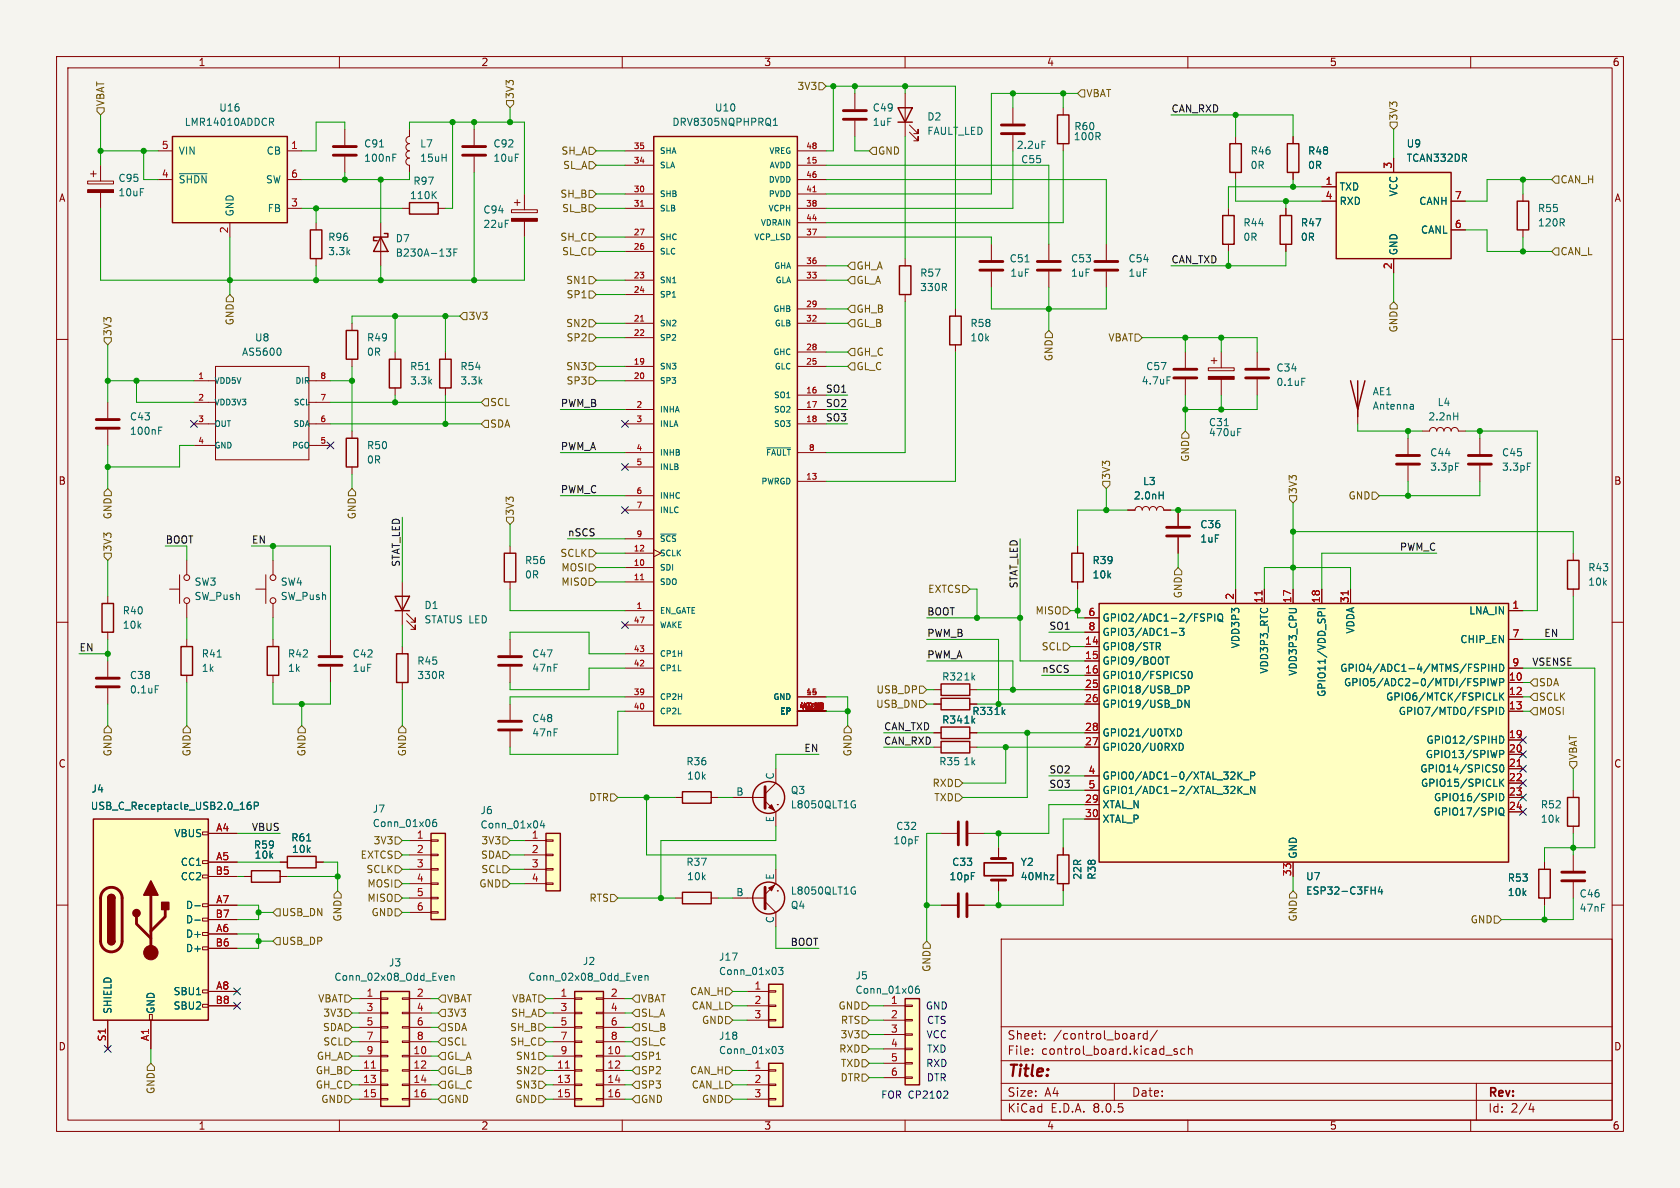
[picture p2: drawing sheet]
<svg xmlns="http://www.w3.org/2000/svg" width="297mm" height="210mm" viewBox="0 0 297 210" stroke-linecap="round" stroke-linejoin="round" font-family="sans-serif">
<defs><g id="words">
<text font-size="2.8" fill="#840000" x="178" y="190.9">Title:</text>
<g font-size="2.1" fill="#840000">
<text x="178" y="184">Sheet:</text>
<text x="186.2" y="184">/control_board/</text>
<text x="178" y="186.7">File:</text>
<text x="184.1" y="186.7">control_board.kicad_sch</text>
<text x="178" y="196.9">KiCad</text>
<text x="178" y="194.1">Size:</text>
<text x="184.7" y="194.1">A4</text>
<text x="185.7" y="196.9">E.D.A.</text>
<text x="193.3" y="196.9">8.0.5</text>
<text x="200" y="194.1">Date:</text>
<text x="263" y="194.3">Rev:</text>
<text x="263" y="196.9">Id:</text>
<text x="267.1" y="196.9">2/4</text>
</g>
<g font-size="1.8" fill="#840000">
<text x="35" y="11.9">1</text>
<text x="85" y="11.9">2</text>
<text x="135" y="11.9">3</text>
<text x="185" y="11.9">4</text>
<text x="235" y="11.9">5</text>
<text x="285" y="11.9">6</text>
<text x="10.3" y="35.9">A</text>
<text x="285.3" y="35.9">A</text>
<text x="10.3" y="85.9">B</text>
<text x="285.3" y="85.9">B</text>
<text x="10.3" y="135.9">C</text>
<text x="285.3" y="135.9">C</text>
<text x="10.3" y="185.9">D</text>
<text x="285.3" y="185.9">D</text>
<text x="35" y="199.9">1</text>
<text x="85" y="199.9">2</text>
<text x="135" y="199.9">3</text>
<text x="185" y="199.9">4</text>
<text x="235" y="199.9">5</text>
<text x="285" y="199.9">6</text>
</g>
<g font-size="1.8" fill="#725600">
<text x="91" y="17.6" transform="rotate(-90 91 17.6)">3V3</text>
<text x="140.9" y="16.1">3V3</text>
<text x="192" y="17.4">VBAT</text>
<text x="18.6" y="18.9" transform="rotate(-90 18.6 18.9)">VBAT</text>
<text x="247.2" y="21.4" transform="rotate(-90 247.2 21.4)">3V3</text>
<text x="99.2" y="27.5">SH_A</text>
<text x="155.1" y="27.5">GND</text>
<text x="99" y="35.2">SH_B</text>
<text x="99.5" y="30.1">SL_A</text>
<text x="275.8" y="32.6">CAN_H</text>
<text x="99.3" y="37.7">SL_B</text>
<text x="99" y="42.8">SH_C</text>
<text x="99.3" y="45.3">SL_C</text>
<text x="151.3" y="47.9">GH_A</text>
<text x="275.8" y="45.3">CAN_L</text>
<text x="100" y="50.4">SN1</text>
<text x="100.1" y="52.9">SP1</text>
<text x="151.3" y="50.4">GL_A</text>
<text x="19.9" y="59.5" transform="rotate(-90 19.9 59.5)">3V3</text>
<text x="41.5" y="57.6" transform="rotate(-90 41.5 57.6)">GND</text>
<text x="82.7" y="56.7">3V3</text>
<text x="100" y="58">SN2</text>
<text x="151.3" y="55.5">GH_B</text>
<text x="151.3" y="58">GL_B</text>
<text x="247.2" y="58.9" transform="rotate(-90 247.2 58.9)">GND</text>
<text x="100" y="65.6">SN3</text>
<text x="100.1" y="60.6">SP2</text>
<text x="151.3" y="65.6">GL_C</text>
<text x="151.3" y="63.1">GH_C</text>
<text x="186.3" y="64" transform="rotate(-90 186.3 64)">GND</text>
<text x="195.9" y="60.6">VBAT</text>
<text x="86.6" y="72">SCL</text>
<text x="100.1" y="68.2">SP3</text>
<text x="86.6" y="75.8">SDA</text>
<text x="210.4" y="81.7" transform="rotate(-90 210.4 81.7)">GND</text>
<text x="196.4" y="84.9" transform="rotate(-90 196.4 84.9)">3V3</text>
<text x="229.5" y="87.4" transform="rotate(-90 229.5 87.4)">3V3</text>
<text x="238.3" y="88.5">GND</text>
<text x="19.9" y="91.9" transform="rotate(-90 19.9 91.9)">GND</text>
<text x="63.1" y="91.9" transform="rotate(-90 63.1 91.9)">GND</text>
<text x="91" y="91.2" transform="rotate(-90 91 91.2)">3V3</text>
<text x="19.9" y="97.6" transform="rotate(-90 19.9 97.6)">3V3</text>
<text x="99" y="98.7">SCLK</text>
<text x="99.2" y="101.2">MOSI</text>
<text x="99.2" y="103.7">MISO</text>
<text x="164" y="105">EXTCS</text>
<text x="209.1" y="105.9" transform="rotate(-90 209.1 105.9)">GND</text>
<text x="183" y="108.8">MISO</text>
<text x="184.1" y="115.2">SCL</text>
<text x="154.8" y="125.3">USB_DN</text>
<text x="154.8" y="122.8">USB_DP</text>
<text x="272" y="124.1">SCLK</text>
<text x="272" y="121.5">SDA</text>
<text x="272" y="126.6">MOSI</text>
<text x="19.9" y="133.8" transform="rotate(-90 19.9 133.8)">GND</text>
<text x="33.9" y="133.8" transform="rotate(-90 33.9 133.8)">GND</text>
<text x="54.2" y="133.8" transform="rotate(-90 54.2 133.8)">GND</text>
<text x="72" y="133.8" transform="rotate(-90 72 133.8)">GND</text>
<text x="150.7" y="133.8" transform="rotate(-90 150.7 133.8)">GND</text>
<text x="279" y="134.4" transform="rotate(-90 279 134.4)">VBAT</text>
<text x="104" y="141.8">DTR</text>
<text x="164.8" y="139.3">RXD</text>
<text x="165.1" y="141.8">TXD</text>
<text x="65.9" y="149.5">3V3</text>
<text x="85" y="149.5">3V3</text>
<text x="63.7" y="152">EXTCS</text>
<text x="64.7" y="154.5">SCLK</text>
<text x="84.9" y="152">SDA</text>
<text x="85" y="154.5">SCL</text>
<text x="64.9" y="159.6">MISO</text>
<text x="64.9" y="157.1">MOSI</text>
<text x="84.6" y="157.1">GND</text>
<text x="104.1" y="159.6">RTS</text>
<text x="49.7" y="162.2">USB_DN</text>
<text x="49.7" y="167.2">USB_DP</text>
<text x="60.6" y="163" transform="rotate(-90 60.6 163)">GND</text>
<text x="65.6" y="162.2">GND</text>
<text x="229.5" y="163" transform="rotate(-90 229.5 163)">GND</text>
<text x="259.9" y="163.4">GND</text>
<text x="164.7" y="171.9" transform="rotate(-90 164.7 171.9)">GND</text>
<text x="56.2" y="177.4">VBAT</text>
<text x="57.1" y="179.9">3V3</text>
<text x="78.9" y="177.4">VBAT</text>
<text x="78.9" y="179.9">3V3</text>
<text x="90.3" y="179.9">SH_A</text>
<text x="90.4" y="177.4">VBAT</text>
<text x="113.2" y="177.4">VBAT</text>
<text x="113.2" y="179.9">SL_A</text>
<text x="121.9" y="176.1">CAN_H</text>
<text x="122.2" y="178.7">CAN_L</text>
<text x="148.1" y="178.7">GND</text>
<text x="57" y="182.5">SDA</text>
<text x="57.1" y="185">SCL</text>
<text x="78.9" y="185">SCL</text>
<text x="78.9" y="182.5">SDA</text>
<text x="90.1" y="185">SH_C</text>
<text x="90.1" y="182.5">SH_B</text>
<text x="113.2" y="185">SL_C</text>
<text x="113.2" y="182.5">SL_B</text>
<text x="124" y="181.2">GND</text>
<text x="148.5" y="183.7">3V3</text>
<text x="148.6" y="181.2">RTS</text>
<text x="55.7" y="190.1">GH_B</text>
<text x="55.9" y="187.6">GH_A</text>
<text x="78.9" y="190.1">GL_B</text>
<text x="78.9" y="187.6">GL_A</text>
<text x="91.1" y="190.1">SN2</text>
<text x="91.1" y="187.6">SN1</text>
<text x="113.2" y="190.1">SP2</text>
<text x="113.2" y="187.6">SP1</text>
<text x="121.9" y="190.1">CAN_H</text>
<text x="148.3" y="186.3">RXD</text>
<text x="148.5" y="191.4">DTR</text>
<text x="148.6" y="188.8">TXD</text>
<text x="27.5" y="193.5" transform="rotate(-90 27.5 193.5)">GND</text>
<text x="55.7" y="192.6">GH_C</text>
<text x="56.7" y="195.2">GND</text>
<text x="78.9" y="192.6">GL_C</text>
<text x="78.9" y="195.2">GND</text>
<text x="91" y="195.2">GND</text>
<text x="91.1" y="192.6">SN3</text>
<text x="113.2" y="195.2">GND</text>
<text x="113.2" y="192.6">SP3</text>
<text x="122.2" y="192.6">CAN_L</text>
<text x="124" y="195.2">GND</text>
</g>
<g font-size="1.8" fill="#006464">
<text x="32.6" y="22.5">LMR14010ADDCR</text>
<text x="38.7" y="19.9">U16</text>
<text x="118.8" y="22.5">DRV8305NQPHPRQ1</text>
<text x="126.3" y="19.9">U10</text>
<text x="154.2" y="22.5">1uF</text>
<text x="154.2" y="19.9">C49</text>
<text x="163.8" y="21.5">D2</text>
<text x="189.8" y="23.2">R60</text>
<text x="31.5" y="27.5">VIN</text>
<text x="47" y="27.5">CB</text>
<text x="64.3" y="28.8">100nF</text>
<text x="64.3" y="26.3">C91</text>
<text x="74.2" y="28.8">15uH</text>
<text x="74.2" y="26.3">L7</text>
<text x="87.1" y="26.3">C92</text>
<text x="87.1" y="28.8">10uF</text>
<text x="163.8" y="24">FAULT_LED</text>
<text x="179.6" y="26.5">2.2uF</text>
<text x="180.4" y="29.1">C55</text>
<text x="189.7" y="25">100R</text>
<text x="221" y="27.5">R46</text>
<text x="231.1" y="27.5">R48</text>
<text x="248.6" y="26.3">U9</text>
<text x="248.6" y="28.8">TCAN332DR</text>
<text x="20.8" y="32.4">C95</text>
<text x="20.8" y="34.9">10uF</text>
<text x="31.5" y="32.6">~{SHDN}</text>
<text x="46.9" y="32.6">SW</text>
<text x="72.4" y="35.4">110K</text>
<text x="73" y="32.9">R97</text>
<text x="221" y="30.1">0R</text>
<text x="231.1" y="30.1">0R</text>
<text x="236.7" y="33.9">TXD</text>
<text x="247.2" y="34.8" transform="rotate(-90 247.2 34.8)">VCC</text>
<text x="41.5" y="38.4" transform="rotate(-90 41.5 38.4)">GND</text>
<text x="47.2" y="37.7">FB</text>
<text x="85.4" y="37.9">C94</text>
<text x="85.4" y="40.5">22uF</text>
<text x="219.7" y="40.2">R44</text>
<text x="229.9" y="40.2">R47</text>
<text x="236.7" y="36.4">RXD</text>
<text x="250.8" y="36.4">CANH</text>
<text x="251.1" y="41.5">CANL</text>
<text x="271.8" y="37.7">R55</text>
<text x="271.8" y="40.2">120R</text>
<text x="57.9" y="45.3">3.3k</text>
<text x="57.9" y="42.8">R96</text>
<text x="69.9" y="43">D7</text>
<text x="69.9" y="45.6">B230A-13F</text>
<text x="178.4" y="46.6">C51</text>
<text x="189.2" y="46.6">C53</text>
<text x="199.4" y="46.6">C54</text>
<text x="219.7" y="42.8">0R</text>
<text x="229.9" y="42.8">0R</text>
<text x="247.2" y="45.2" transform="rotate(-90 247.2 45.2)">GND</text>
<text x="162.6" y="51.7">330R</text>
<text x="162.6" y="49.1">R57</text>
<text x="178.5" y="49.1">1uF</text>
<text x="189.2" y="49.1">1uF</text>
<text x="199.4" y="49.1">1uF</text>
<text x="171.5" y="58">R58</text>
<text x="42.7" y="63.1">AS5600</text>
<text x="45" y="60.6">U8</text>
<text x="64.8" y="63.1">0R</text>
<text x="64.8" y="60.6">R49</text>
<text x="72.4" y="65.6">R51</text>
<text x="81.3" y="65.6">R54</text>
<text x="171.5" y="60.6">10k</text>
<text x="202.5" y="65.6">C57</text>
<text x="225.6" y="65.9">C34</text>
<text x="72.4" y="68.2">3.3k</text>
<text x="81.3" y="68.2">3.3k</text>
<text x="201.7" y="68.2">4.7uF</text>
<text x="225.6" y="68.4">0.1uF</text>
<text x="242.6" y="70.1">AE1</text>
<text x="254.1" y="72">L4</text>
<text x="22.9" y="77.1">100nF</text>
<text x="22.9" y="74.5">C43</text>
<text x="213.6" y="77.3">470uF</text>
<text x="213.6" y="75.5">C31</text>
<text x="242.6" y="72.6">Antenna</text>
<text x="252.4" y="74.5">2.2nH</text>
<text x="64.8" y="82.1">0R</text>
<text x="64.8" y="79.6">R50</text>
<text x="252.7" y="80.9">C44</text>
<text x="252.7" y="83.4">3.3pF</text>
<text x="265.4" y="80.9">C45</text>
<text x="265.4" y="83.4">3.3pF</text>
<text x="200.3" y="88.5">2.0nH</text>
<text x="202" y="86">L3</text>
<text x="212.1" y="93.6">C36</text>
<text x="92.7" y="99.9">R56</text>
<text x="193" y="99.9">R39</text>
<text x="212.1" y="96.1">1uF</text>
<text x="280.7" y="101.2">R43</text>
<text x="34.3" y="103.7">SW3</text>
<text x="34.3" y="106.3">SW_Push</text>
<text x="49.5" y="103.7">SW4</text>
<text x="49.5" y="106.3">SW_Push</text>
<text x="74.9" y="107.9">D1</text>
<text x="92.7" y="102.5">0R</text>
<text x="193" y="102.5">10k</text>
<text x="280.7" y="103.7">10k</text>
<text x="21.6" y="111.4">10k</text>
<text x="21.6" y="108.8">R40</text>
<text x="74.9" y="110.4">STATUS LED</text>
<text x="194.8" y="110.1">GPIO2/ADC1-2/FSPIQ</text>
<text x="194.8" y="112.6">GPIO3/ADC1-3</text>
<text x="239.6" y="112.1" transform="rotate(-90 239.6 112.1)">VDDA</text>
<text x="258.1" y="113.9">CHIP_EN</text>
<text x="259.6" y="108.8">LNA_IN</text>
<text x="35.6" y="116.4">R41</text>
<text x="35.6" y="119">1k</text>
<text x="50.8" y="116.4">R42</text>
<text x="50.8" y="119">1k</text>
<text x="62.2" y="119">1uF</text>
<text x="62.2" y="116.4">C42</text>
<text x="73.7" y="117.7">R45</text>
<text x="94" y="116.4">C47</text>
<text x="94" y="119">47nF</text>
<text x="194.8" y="115.2">GPIO8/STR</text>
<text x="194.8" y="117.7">GPIO9/BOOT</text>
<text x="219.3" y="114.7" transform="rotate(-90 219.3 114.7)">VDD3P3</text>
<text x="224.4" y="119.2" transform="rotate(-90 224.4 119.2)">VDD3P3_RTC</text>
<text x="229.5" y="119.5" transform="rotate(-90 229.5 119.5)">VDD3P3_CPU</text>
<text x="236.8" y="119">GPIO4/ADC1-4/MTMS/FSPIHD</text>
<text x="22.9" y="120.2">C38</text>
<text x="22.9" y="122.8">0.1uF</text>
<text x="73.7" y="120.2">330R</text>
<text x="166.5" y="120.5">R32</text>
<text x="170.2" y="120.5">1k</text>
<text x="194.8" y="120.2">GPIO10/FSPICS0</text>
<text x="194.8" y="122.8">GPIO18/USB_DP</text>
<text x="194.8" y="125.3">GPIO19/USB_DN</text>
<text x="234.5" y="123.3" transform="rotate(-90 234.5 123.3)">GPIO11/VDD_SPI</text>
<text x="237.5" y="121.5">GPIO5/ADC2-0/MTDI/FSPIWP</text>
<text x="244.9" y="124.1">GPIO6/MTCK/FSPICLK</text>
<text x="94" y="127.9">C48</text>
<text x="94" y="130.4">47nF</text>
<text x="166.5" y="128.1">R34</text>
<text x="170.2" y="128.1">1k</text>
<text x="171.8" y="126.6">R33</text>
<text x="175.6" y="126.6">1k</text>
<text x="194.8" y="130.4">GPIO21/U0TXD</text>
<text x="247.2" y="126.6">GPIO7/MTDO/FSPID</text>
<text x="252.1" y="131.7">GPIO12/SPIHD</text>
<text x="121.2" y="135.5">R36</text>
<text x="136.9" y="137.9" transform="rotate(-90 136.9 137.9)">C</text>
<text x="165.9" y="135.5">R35</text>
<text x="170.2" y="135.5">1k</text>
<text x="194.8" y="132.9">GPIO20/U0RXD</text>
<text x="251" y="136.8">GPIO14/SPICS0</text>
<text x="252" y="134.2">GPIO13/SPIWP</text>
<text x="15.9" y="143.4">USB_C_Receptacle_USB2.0_16P</text>
<text x="16.1" y="140.3">J4</text>
<text x="65.8" y="143.9">J7</text>
<text x="121.4" y="138">10k</text>
<text x="130.1" y="140.7">B</text>
<text x="139.7" y="140.6">Q3</text>
<text x="139.7" y="143.1">L8050QLT1G</text>
<text x="194.8" y="143.1">XTAL_N</text>
<text x="194.8" y="138">GPIO0/ADC1-0/XTAL_32K_P</text>
<text x="194.8" y="140.6">GPIO1/ADC1-2/XTAL_32K_N</text>
<text x="251.1" y="139.3">GPIO15/SPICLK</text>
<text x="253.4" y="141.8">GPIO16/SPID</text>
<text x="272.3" y="143.1">R52</text>
<text x="30.7" y="148.2">VBUS</text>
<text x="51.4" y="148.9">R61</text>
<text x="65.8" y="146.4">Conn_01x06</text>
<text x="84.8" y="144.1">J6</text>
<text x="84.8" y="146.7">Conn_01x04</text>
<text x="136.9" y="145.5" transform="rotate(-90 136.9 145.5)">E</text>
<text x="157.8" y="149.5">10pF</text>
<text x="158.3" y="146.9">C32</text>
<text x="194.8" y="145.6">XTAL_P</text>
<text x="253.3" y="144.4">GPIO17/SPIQ</text>
<text x="272.3" y="145.6">10k</text>
<text x="31.9" y="153.3">CC1</text>
<text x="31.9" y="155.8">CC2</text>
<text x="44.8" y="150.2">R59</text>
<text x="44.9" y="152">10k</text>
<text x="51.5" y="151">10k</text>
<text x="121.2" y="153.3">R37</text>
<text x="121.4" y="155.8">10k</text>
<text x="136.9" y="155.6" transform="rotate(-90 136.9 155.6)">E</text>
<text x="167.7" y="155.8">10pF</text>
<text x="168.2" y="153.3">C33</text>
<text x="180.3" y="153.3">Y2</text>
<text x="180.3" y="155.8">40Mhz</text>
<text x="191.4" y="155.6" transform="rotate(-90 191.4 155.6)">22R</text>
<text x="193.9" y="155.6" transform="rotate(-90 193.9 155.6)">R38</text>
<text x="229.5" y="151.9" transform="rotate(-90 229.5 151.9)">GND</text>
<text x="230.8" y="155.8">U7</text>
<text x="32.8" y="160.9">D-</text>
<text x="130.1" y="158.5">B</text>
<text x="139.7" y="160.9">Q4</text>
<text x="139.7" y="158.3">L8050QLT1G</text>
<text x="230.8" y="158.3">ESP32-C3FH4</text>
<text x="266.5" y="156.1">R53</text>
<text x="266.5" y="158.6">10k</text>
<text x="279.2" y="158.9">C46</text>
<text x="279.2" y="161.4">47nF</text>
<text x="32.8" y="166">D+</text>
<text x="32.8" y="163.4">D-</text>
<text x="136.9" y="163.3" transform="rotate(-90 136.9 163.3)">C</text>
<text x="32.8" y="168.5">D+</text>
<text x="59" y="173.6">Conn_02x08_Odd_Even</text>
<text x="68.7" y="171">J3</text>
<text x="93.3" y="173.6">Conn_02x08_Odd_Even</text>
<text x="102.9" y="170.8">J2</text>
<text x="127" y="172.6">Conn_01x03</text>
<text x="127" y="170">J17</text>
<text x="151.1" y="173.3">J5</text>
<text x="19.9" y="179.3" transform="rotate(-90 19.9 179.3)">SHIELD</text>
<text x="27.5" y="179.3" transform="rotate(-90 27.5 179.3)">GND</text>
<text x="30.6" y="176.1">SBU1</text>
<text x="30.6" y="178.7">SBU2</text>
<text x="151.1" y="175.9">Conn_01x06</text>
<text x="127" y="184">J18</text>
<text x="127" y="186.5">Conn_01x03</text>
</g>
<g font-size="1.8" fill="#0f0f0f">
<text x="207" y="20">CAN_RXD</text>
<text x="207" y="46.6">CAN_TXD</text>
<text x="145.9" y="69.5">SO1</text>
<text x="99.1" y="72">PWM_B</text>
<text x="145.9" y="72">SO2</text>
<text x="145.9" y="74.6">SO3</text>
<text x="99.1" y="79.7">PWM_A</text>
<text x="99.1" y="87.3">PWM_C</text>
<text x="100.3" y="94.9">nSCS</text>
<text x="29.2" y="96.2">BOOT</text>
<text x="44.4" y="96.2">EN</text>
<text x="70.8" y="100.3" transform="rotate(-90 70.8 100.3)">STAT_LED</text>
<text x="247.4" y="97.4">PWM_C</text>
<text x="180" y="104.1" transform="rotate(-90 180 104.1)">STAT_LED</text>
<text x="163.8" y="112.7">PWM_B</text>
<text x="163.8" y="108.9">BOOT</text>
<text x="185.4" y="111.4">SO1</text>
<text x="272.9" y="112.7">EN</text>
<text x="14" y="115.2">EN</text>
<text x="163.8" y="116.5">PWM_A</text>
<text x="184.1" y="119">nSCS</text>
<text x="270.8" y="117.8">VSENSE</text>
<text x="156.2" y="129.2">CAN_TXD</text>
<text x="156.2" y="131.7">CAN_RXD</text>
<text x="142.1" y="133">EN</text>
<text x="185.4" y="136.8">SO2</text>
<text x="185.4" y="139.4">SO3</text>
<text x="44.4" y="147">VBUS</text>
<text x="139.7" y="167.3">BOOT</text>
</g>
<g font-size="1.8" fill="#a90000">
<text x="28.5" y="26.4">5</text>
<text x="51.4" y="26.4">1</text>
<text x="246.1" y="29.9" transform="rotate(-90 246.1 29.9)">3</text>
<text x="28.5" y="31.5">4</text>
<text x="51.4" y="31.5">6</text>
<text x="234.2" y="32.8">1</text>
<text x="234.2" y="35.3">4</text>
<text x="257.1" y="35.3">7</text>
<text x="40.4" y="41.3" transform="rotate(-90 40.4 41.3)">2</text>
<text x="51.4" y="36.6">3</text>
<text x="257.1" y="40.4">6</text>
<text x="246.1" y="47.7" transform="rotate(-90 246.1 47.7)">2</text>
<text x="218.2" y="106.1" transform="rotate(-90 218.2 106.1)">2</text>
<text x="223.3" y="106.7" transform="rotate(-90 223.3 106.7)">11</text>
<text x="228.3" y="106.7" transform="rotate(-90 228.3 106.7)">17</text>
<text x="233.4" y="106.7" transform="rotate(-90 233.4 106.7)">18</text>
<text x="238.5" y="106.7" transform="rotate(-90 238.5 106.7)">31</text>
<text x="267.3" y="107.7">1</text>
<text x="192.3" y="109">6</text>
<text x="192.3" y="111.5">8</text>
<text x="267.3" y="112.8">7</text>
<text x="191.7" y="114">14</text>
<text x="191.7" y="116.6">15</text>
<text x="191.7" y="119.1">16</text>
<text x="267.3" y="117.9">9</text>
<text x="191.7" y="121.7">25</text>
<text x="191.7" y="124.2">26</text>
<text x="266.7" y="120.4">10</text>
<text x="266.7" y="122.9">12</text>
<text x="266.7" y="125.5">13</text>
<text x="191.7" y="131.8">27</text>
<text x="191.7" y="129.3">28</text>
<text x="266.7" y="130.6">19</text>
<text x="192.3" y="136.9">4</text>
<text x="266.7" y="133.1">20</text>
<text x="266.7" y="135.6">21</text>
<text x="191.7" y="142">29</text>
<text x="192.3" y="139.4">5</text>
<text x="266.7" y="138.2">22</text>
<text x="266.7" y="140.7">23</text>
<text x="266.7" y="143.3">24</text>
<text x="38.1" y="147.1">A4</text>
<text x="73.6" y="148.3">1</text>
<text x="93.9" y="148.3">1</text>
<text x="191.7" y="144.5">30</text>
<text x="38" y="154.7">B5</text>
<text x="38.1" y="152.1">A5</text>
<text x="73.6" y="150.9">2</text>
<text x="73.6" y="153.4">3</text>
<text x="73.6" y="156">4</text>
<text x="93.9" y="150.9">2</text>
<text x="93.9" y="153.4">3</text>
<text x="93.9" y="156">4</text>
<text x="228.3" y="155" transform="rotate(-90 228.3 155)">33</text>
<text x="38.1" y="159.8">A7</text>
<text x="73.6" y="158.5">5</text>
<text x="73.6" y="161">6</text>
<text x="38" y="167.4">B6</text>
<text x="38" y="162.3">B7</text>
<text x="38.1" y="164.8">A6</text>
<text x="38" y="177.5">B8</text>
<text x="38.1" y="175">A8</text>
<text x="64.7" y="176.3">1</text>
<text x="64.7" y="178.8">3</text>
<text x="73.6" y="176.3">2</text>
<text x="73.6" y="178.8">4</text>
<text x="99" y="176.3">1</text>
<text x="99" y="178.8">3</text>
<text x="107.9" y="176.3">2</text>
<text x="107.9" y="178.8">4</text>
<text x="133.3" y="175">1</text>
<text x="133.3" y="177.5">2</text>
<text x="157.4" y="177.5">1</text>
<text x="18.8" y="184.2" transform="rotate(-90 18.8 184.2)">S1</text>
<text x="26.4" y="184.1" transform="rotate(-90 26.4 184.1)">A1</text>
<text x="64.7" y="181.4">5</text>
<text x="64.7" y="183.9">7</text>
<text x="73.6" y="181.4">6</text>
<text x="73.6" y="183.9">8</text>
<text x="99" y="181.4">5</text>
<text x="99" y="183.9">7</text>
<text x="107.9" y="181.4">6</text>
<text x="107.9" y="183.9">8</text>
<text x="133.3" y="180.1">3</text>
<text x="157.4" y="180.1">2</text>
<text x="157.4" y="182.6">3</text>
<text x="157.4" y="185.2">4</text>
<text x="64.1" y="189">11</text>
<text x="64.1" y="191.5">13</text>
<text x="64.7" y="186.4">9</text>
<text x="73" y="186.4">10</text>
<text x="73" y="189">12</text>
<text x="73" y="191.5">14</text>
<text x="98.4" y="189">11</text>
<text x="98.4" y="191.5">13</text>
<text x="99" y="186.4">9</text>
<text x="107.3" y="186.4">10</text>
<text x="107.3" y="189">12</text>
<text x="107.3" y="191.5">14</text>
<text x="133.3" y="189">1</text>
<text x="133.3" y="191.5">2</text>
<text x="157.4" y="187.7">5</text>
<text x="157.4" y="190.2">6</text>
<text x="64.1" y="194.1">15</text>
<text x="73" y="194.1">16</text>
<text x="98.4" y="194.1">15</text>
<text x="107.3" y="194.1">16</text>
<text x="133.3" y="194.1">3</text>
</g>
<g font-size="1.8" fill="#0000c2">
<text x="163.6" y="178.7">GND</text>
<text x="163.7" y="183.7">VCC</text>
<text x="163.8" y="181.2">CTS</text>
<text x="163.6" y="188.8">RXD</text>
<text x="163.8" y="191.4">DTR</text>
<text x="163.8" y="186.3">TXD</text>
<text x="155.7" y="194.4">FOR CP2102</text>
</g>
<g font-size="1.4" fill="#a90000">
<text x="111.9" y="29">34</text>
<text x="111.9" y="26.4">35</text>
<text x="142.4" y="29">15</text>
<text x="142.4" y="26.4">48</text>
<text x="111.9" y="34">30</text>
<text x="142.4" y="34">41</text>
<text x="142.4" y="31.5">46</text>
<text x="111.9" y="41.7">27</text>
<text x="111.9" y="36.6">31</text>
<text x="142.4" y="41.7">37</text>
<text x="142.4" y="36.6">38</text>
<text x="142.4" y="39.1">44</text>
<text x="111.9" y="44.2">26</text>
<text x="142.4" y="46.7">36</text>
<text x="111.9" y="49.3">23</text>
<text x="111.9" y="51.8">24</text>
<text x="142.4" y="49.3">33</text>
<text x="111.9" y="56.9">21</text>
<text x="111.9" y="59.4">22</text>
<text x="142.4" y="54.4">29</text>
<text x="142.4" y="56.9">32</text>
<text x="111.9" y="64.5">19</text>
<text x="142.4" y="64.5">25</text>
<text x="142.4" y="62">28</text>
<text x="34.9" y="67.1">1</text>
<text x="34.9" y="70.9">2</text>
<text x="56.5" y="70.9">7</text>
<text x="56.5" y="67.1">8</text>
<text x="111.9" y="67.1">20</text>
<text x="142.4" y="69.6">16</text>
<text x="34.9" y="74.7">3</text>
<text x="56.5" y="74.7">6</text>
<text x="112.4" y="72.1">2</text>
<text x="112.4" y="74.7">3</text>
<text x="142.4" y="72.1">17</text>
<text x="142.4" y="74.7">18</text>
<text x="34.9" y="78.5">4</text>
<text x="56.5" y="78.5">5</text>
<text x="112.4" y="79.8">4</text>
<text x="112.4" y="82.3">5</text>
<text x="142.9" y="79.8">8</text>
<text x="112.4" y="87.4">6</text>
<text x="112.4" y="89.9">7</text>
<text x="142.4" y="84.8">13</text>
<text x="112.4" y="95">9</text>
<text x="111.9" y="100.1">10</text>
<text x="111.9" y="97.5">12</text>
<text x="111.9" y="102.6">11</text>
<text x="112.4" y="107.7">1</text>
<text x="111.9" y="110.2">47</text>
<text x="111.9" y="117.9">42</text>
<text x="111.9" y="115.3">43</text>
<text x="111.9" y="122.9">39</text>
<text x="111.9" y="125.5">40</text>
<text x="141.7" y="125.5">49.11</text>
<text x="142.4" y="122.9">14</text>
<text x="142.4" y="125.5">4925</text>
<text x="143.2" y="125.5">20</text>
<text x="143.7" y="125.5">75</text>
<text x="143.7" y="125.5">8</text>
</g>
<g font-size="1.4" fill="#006464">
<text x="116.6" y="29.9">SLA</text>
<text x="116.6" y="27.4">SHA</text>
<text x="135.9" y="27.4">VREG</text>
<text x="135.9" y="29.9">AVDD</text>
<text x="116.6" y="35">SHB</text>
<text x="135.8" y="35">PVDD</text>
<text x="135.8" y="32.5">DVDD</text>
<text x="116.6" y="37.6">SLB</text>
<text x="134.4" y="40.1">VDRAIN</text>
<text x="135.7" y="37.6">VCPH</text>
<text x="116.6" y="45.2">SLC</text>
<text x="116.6" y="42.6">SHC</text>
<text x="133.2" y="42.6">VCP_LSD</text>
<text x="136.7" y="47.7">GHA</text>
<text x="116.6" y="50.3">SN1</text>
<text x="116.6" y="52.8">SP1</text>
<text x="137" y="50.3">GLA</text>
<text x="116.6" y="57.9">SN2</text>
<text x="136.6" y="55.3">GHB</text>
<text x="136.8" y="57.9">GLB</text>
<text x="116.6" y="65.5">SN3</text>
<text x="116.6" y="60.4">SP2</text>
<text x="136.6" y="63">GHC</text>
<text x="136.8" y="65.5">GLC</text>
<text x="37.8" y="68">VDD5V</text>
<text x="37.8" y="71.9">VDD3V3</text>
<text x="51.8" y="71.9">SCL</text>
<text x="52.1" y="68">DIR</text>
<text x="116.6" y="68">SP3</text>
<text x="136.7" y="70.6">SO1</text>
<text x="37.8" y="75.7">OUT</text>
<text x="51.8" y="75.7">SDA</text>
<text x="116.6" y="73.1">INHA</text>
<text x="116.6" y="75.7">INLA</text>
<text x="136.7" y="73.1">SO2</text>
<text x="136.7" y="75.7">SO3</text>
<text x="37.8" y="79.5">GND</text>
<text x="51.5" y="79.5">PGO</text>
<text x="116.6" y="80.7">INHB</text>
<text x="116.6" y="83.3">INLB</text>
<text x="135.3" y="80.7">~{FAULT}</text>
<text x="116.6" y="88.4">INHC</text>
<text x="134.5" y="85.8">PWRGD</text>
<text x="116.6" y="90.9">INLC</text>
<text x="116.6" y="96">~{SCS}</text>
<text x="116.6" y="101.1">SDI</text>
<text x="116.6" y="98.5">SCLK</text>
<text x="116.6" y="103.6">SDO</text>
<text x="116.6" y="108.7">EN_GATE</text>
<text x="116.6" y="111.2">WAKE</text>
<text x="116.6" y="118.8">CP1L</text>
<text x="116.6" y="116.3">CP1H</text>
<text x="116.6" y="123.9">CP2H</text>
<text x="136.6" y="123.9">GND</text>
<text x="116.6" y="126.5">CP2L</text>
<text x="137.8" y="126.5">EP</text>
</g>
</g></defs>
<path d="M0 0h297v210h-297z" fill="#f5f4ef" stroke="#f5f4ef" stroke-width=".18"/>
<g fill="none" stroke="#840000" stroke-width=".18">
<path d="M10 10h277v190h-277zM12 12h273v186h-273zM60 10v2M110 10v2M160 10v2M210 10v2M260 10v2M10 60h2M285 60h2M10 110h2M285 110h2M10 160h2"/>
<path d="M285 160h2M177 166h108v32h-108zM60 198v2M110 198v2M160 198v2M177 194.5h108M177 191.5h108M177 187.5h108M177 181.5h108M182.5 186.3v.1M182.5 185.5v.1M184.7 183.6v.1"/>
<path d="M184.7 182.8v.1M197 191.5v3M201.2 182.7v1M201.7 182.7l-.3 .1-.2 .2M202.8 182.8l-.4-.1-.3 .3v.4l.1 .2h.6M202.8 182.2v1.5M204.6 182.1l-1.3 2M208.1 185.5l-.4-.1-.2 .2 .1 .2 .5 .2v.3h-.6M209.5 185.5l-.5-.1-.3 .3v.4l.2 .2h.6M210 198v2M210.1 185.5l.2-.1 .4 .1v.9M210.1 184.9v1.5"/>
<path d="M260 198v2M261 191.5v6.5M270.7 195l-.4 1.1h.9M271 195.6v1"/>
</g>
<path d="M115.6 24.1h25.4v104.2h-25.4z" fill="#ffffc2"/>
<path d="M115.6 24.1h25.4v104.2h-25.4zM186.9 20.3h2.1v5.1h-2.1zM167.9 55.9h2v5.1h-2z" fill="none" stroke="#840000" stroke-width=".25"/>
<g fill="none" stroke="#840000" stroke-width=".18">
<path d="M188 19.1v1.2M110.5 29.2h5.1M110.5 34.3h5.1M110.5 36.8h5.1M110.5 26.7h5.1M141 29.2h5M141 34.3h5M141 36.8h5M141 26.7h5M141 39.4h5M141 31.8h5M188 25.4v1.3"/>
<path d="M110.5 57.2h5.1M110.5 59.7h5.1M110.5 49.5h5.1M110.5 52.1h5.1M110.5 44.5h5.1M110.5 41.9h5.1M141 57.2h5M141 49.5h5M141 41.9h5M141 54.6h5M141 47h5M168.9 54.6v1.3"/>
<path d="M175.3 43.2v2.8M175.3 48v2.8M19 71.1v2.8M19 75.9v2.8M110.5 72.4h5.1M110.5 74.9h5.1M110.5 64.8h5.1M110.5 67.3h5.1M141 69.9h5M141 72.4h5M141 74.9h5M141 64.8h5"/>
<path d="M141 62.2h5M168.9 61v1.2M48.3 99.1v2.5M110.5 97.8h5.1M110.5 80h5.1M110.5 82.6h5.1M110.5 87.6h5.1M110.5 90.2h5.1M110.5 95.3h5.1M115.6 97.2l1.2 .6-1.2 .6M141 85.1h5M141 80h5"/>
<path d="M45.2 104.1h1.8M47 101.6v5.1M48.3 106.7v2.5M110.5 108h5.1M110.5 100.3h5.1M110.5 102.9h5.1M110.5 118.1h5.1M110.5 115.6h5.1M110.5 110.5h5.1M110.5 123.2h5.1M110.5 125.7h5.1M141 123.2h5"/>
<path d="M141 125.7h5"/>
<circle cx="48.3" cy="102.1" r=".51"/>
<circle cx="48.3" cy="106.2" r=".51"/>
</g>
<g fill="none" stroke="#a90000" stroke-width=".18">
<path d="M113.2 36.4h.6M143.7 33.9h.6M113.2 56.8h.6M113.2 102.5h.6M144.9 124.3h.6l-.4 1M144.9 125h.6M145.1 124.7l.3 .1-.1 .5M145.1 124.8h.2M145.2 124.3v1l.2-.2M145.2 124.3l-.1 .2M145.2 124.3l-.1 .1M145.3 124.3l.2 .4"/>
<path d="M145.3 124.3l.2 .2v.7l-.2 .1M145.3 124.8l.1 .1M145.4 124.7v.6M145.4 124.9l.1 .1M145.4 124.9l-.3 .1M145.5 124.6l-.6 .7h.6M145.5 124.3l-.3 .4M145.5 124.6l-.2 .2M145.5 124.8l-.1 .1"/>
</g>
<path d="M136.7 22.2h.7M136.7 21.3l.4-.4v1.3M181.2 46.3h.7M28.1 76.1h.4M28.1 75.5h.6M135.6 79.2h4.2M116.8 94.4h2.7" fill="none" stroke="#006464" stroke-width=".18"/>
<path d="M173.2 46.2h4.1M173.2 47.8h4.1M17 74.2h4.1M17 75.7h4.1" fill="none" stroke="#840000" stroke-width=".51"/>
<path d="M67.3 175.3h5.1v20.3h-5.1z" fill="#ffffc2"/>
<g fill="none" stroke="#840000" stroke-width=".18">
<path d="M63.5 176.5h3.8M63.5 179.1h3.8M67.3 178.9h1.3v.3h-1.3zM67.3 176.4h1.3v.3h-1.3zM71.1 178.9h1.3v.3h-1.3zM71.1 176.4h1.3v.3h-1.3zM72.4 176.5h3.8M72.4 179.1h3.8M63.5 186.7h3.8M63.5 189.2h3.8M63.5 191.8h3.8M63.5 194.3h3.8"/>
<path d="M63.5 181.6h3.8M63.5 184.2h3.8M67.3 194.2h1.3v.2h-1.3zM67.3 191.6h1.3v.3h-1.3zM67.3 189.1h1.3v.3h-1.3zM67.3 186.6h1.3v.2h-1.3zM67.3 184h1.3v.3h-1.3zM67.3 181.5h1.3v.2h-1.3zM71.1 194.2h1.3v.2h-1.3zM71.1 191.6h1.3v.3h-1.3zM71.1 189.1h1.3v.3h-1.3zM71.1 186.6h1.3v.2h-1.3z"/>
<path d="M71.1 184h1.3v.3h-1.3zM71.1 181.5h1.3v.2h-1.3zM72.4 186.7h3.8M72.4 189.2h3.8M72.4 191.8h3.8M72.4 194.3h3.8M72.4 181.6h3.8M72.4 184.2h3.8"/>
</g>
<path d="M67.3 175.3h5.1v20.3h-5.1z" fill="none" stroke="#840000" stroke-width=".25"/>
<path d="M65.6 188.8h.8" fill="none" stroke="#a90000" stroke-width=".18"/>
<path d="M78.8 172.5h.3l.1 .3-.6 .1M79.1 173.2l-.3 .1M79.7 172.6l.2-.1h.3l.1 .8M79.7 172.5v.8" fill="none" stroke="#006464" stroke-width=".18"/>
<path d="M135.9 188h2.5v7.6h-2.5z" fill="#ffffc2"/>
<path d="M132.1 189.2h3.8M132.1 191.8h3.8M132.1 194.3h3.8M135.9 194.2h1.3v.2h-1.3zM135.9 191.6h1.3v.3h-1.3zM135.9 189.1h1.3v.3h-1.3z" fill="none" stroke="#840000" stroke-width=".18"/>
<path d="M135.9 188h2.5v7.6h-2.5z" fill="none" stroke="#840000" stroke-width=".25"/>
<path d="M137.6 185h.8l-.4 .5 .4 .1v.5l-.2 .2-.6-.2" fill="none" stroke="#006464" stroke-width=".18"/>
<path d="M135.9 174h2.5v7.6h-2.5z" fill="#ffffc2"/>
<path d="M240 72.4v2.5M132.1 175.3h3.8M132.1 177.8h3.8M135.9 177.7h1.3v.2h-1.3zM135.9 175.1h1.3v.3h-1.3zM132.1 180.3h3.8M135.9 180.2h1.3v.3h-1.3z" fill="none" stroke="#840000" stroke-width=".18"/>
<path d="M238.8 67.3l1.2 5.1 1.3-5.1M240 67.3v6.4M135.9 174h2.5v7.6h-2.5z" fill="none" stroke="#840000" stroke-width=".25"/>
<path d="M249.7 71.5l.2 .2v.6M249.9 72.3h-.4M249.9 71.8l-.4 .1M137.6 171h.8l-.4 .5 .4 .1v.6l-.2 .1-.6-.1" fill="none" stroke="#006464" stroke-width=".18"/>
<path d="M101.6 175.3h5.1v20.3h-5.1z" fill="#ffffc2"/>
<g fill="none" stroke="#840000" stroke-width=".18">
<path d="M185.4 43.2v2.8M185.4 48v2.8M62.2 76.2v1.3M62.2 82.6v1.2M90.2 124.5v2.8M90.2 129.3v2.8M119.4 141h1.2M125.7 141h1.3M97.8 176.5h3.8M97.8 179.1h3.8M101.6 178.9h1.3v.3h-1.3zM101.6 176.4h1.3v.3h-1.3z"/>
<path d="M105.4 178.9h1.3v.3h-1.3zM105.4 176.4h1.3v.3h-1.3zM106.7 176.5h3.8M106.7 179.1h3.8M97.8 186.7h3.8M97.8 189.2h3.8M97.8 191.8h3.8M97.8 194.3h3.8M97.8 181.6h3.8M97.8 184.2h3.8M101.6 194.2h1.3v.2h-1.3zM101.6 191.6h1.3v.3h-1.3z"/>
<path d="M101.6 189.1h1.3v.3h-1.3zM101.6 186.6h1.3v.2h-1.3zM101.6 184h1.3v.3h-1.3zM101.6 181.5h1.3v.2h-1.3zM105.4 194.2h1.3v.2h-1.3zM105.4 191.6h1.3v.3h-1.3zM105.4 189.1h1.3v.3h-1.3zM105.4 186.6h1.3v.2h-1.3zM105.4 184h1.3v.3h-1.3zM105.4 181.5h1.3v.2h-1.3zM106.7 186.7h3.8M106.7 189.2h3.8"/>
<path d="M106.7 191.8h3.8M106.7 194.3h3.8M106.7 181.6h3.8M106.7 184.2h3.8"/>
</g>
<path d="M61.2 77.5h2v5.1h-2zM120.6 140h5.1v2h-5.1zM101.6 175.3h5.1v20.3h-5.1z" fill="none" stroke="#840000" stroke-width=".25"/>
<path d="M99.9 188.8h.8" fill="none" stroke="#a90000" stroke-width=".18"/>
<path d="M113.1 172.5h.3l.1 .3-.6 .1M113.4 173.2l-.3 .1M114 172.6l.2-.1h.3l.1 .8M114 172.5v.8" fill="none" stroke="#006464" stroke-width=".18"/>
<path d="M183.4 46.2h4.1M183.4 47.8h4.1M88.1 127.5h4.1M88.1 129h4.1" fill="none" stroke="#840000" stroke-width=".51"/>
<path d="M16.5 144.8h20.3v35.5h-20.3z" fill="#ffffc2"/>
<g fill="none" stroke="#840000" stroke-width=".18">
<path d="M217.2 36.8v1.3M227.3 36.8v1.3M217.2 43.2v1.3M227.3 43.2v1.3M90.2 113v2.8M90.2 117.9v2.8M165.1 129.5h1.3M171.4 129.5h1.3M35.8 159.8h1v.5h-1zM35.8 154.7h1v.5h-1zM35.8 152.1h1v.6h-1zM35.8 147.1h1v.5h-1z"/>
<path d="M36.8 147.3h5.1M36.8 152.4h5.1M36.8 154.9h5.1M26.4 179.3h.5v1h-.5zM35.8 177.5h1v.6h-1zM35.8 175h1v.5h-1zM35.8 167.4h1v.5h-1zM35.8 164.8h1v.6h-1zM35.8 162.3h1v.5h-1zM36.8 165.1h5.1M36.8 160h5.1M36.8 175.3h5.1"/>
<path d="M36.8 167.6h5.1M36.8 162.6h5.1M36.8 177.8h5.1M19 180.3v5.1M26.7 180.3v5.1"/>
</g>
<path d="M216.2 38.1h2v5.1h-2zM226.3 38.1h2v5.1h-2zM166.4 128.5h5v2.1h-5zM16.5 144.8h20.3v35.5h-20.3zM19 158.8a.64 .64 0 0 1 .7-.7 .64 .64 0 0 1 .6 .7M19 166.4a.64 .64 0 0 0 .7 .6 .64 .64 0 0 0 .6-.6" fill="none" stroke="#840000" stroke-width=".25"/>
<path d="M88.1 116.1h4.1M88.1 117.6h4.1M18.3 157.4a1.9 1.9 0 0 1 2.1-.4 1.9 1.9 0 0 1 1.2 1.8v7.6a1.91 1.91 0 0 1-1.9 1.9 1.91 1.91 0 0 1-1.9-1.9v-7.8l.2-.6zM26.7 158.2v10.2M24.1 162.1v1.2l2.6 2.6M29.2 160.8v1.3l-2.5 2.5" fill="none" stroke="#840000" stroke-width=".51"/>
<g fill="#840000" stroke="#840000" stroke-width=".25">
<path d="M19 166.4h1.3a.64 .64 0 0 1-.6 .6 .64 .64 0 0 1-.7-.6z"/>
<path d="M19 158.8h1.3v7.6h-1.3z"/>
<path d="M19.2 158.3a.64 .64 0 0 1 .7-.1 .64 .64 0 0 1 .4 .6h-1.3z"/>
<path d="M26.7 155.7l1.2 2.5h-2.5z"/>
<path d="M28.6 159.5h1.2v1.3h-1.2z"/>
<circle cx="24.1" cy="161.4" r=".63"/>
</g>
<circle cx="26.7" cy="168.4" r="1.27" fill="#840000" stroke="#840000" stroke-width=".18"/>
<path d="M44.3 141.8l-.4 .1a.86 .86 0 0 0 0 1.2l.5-.1v-.5l-.2-.2h-.4l-.1 .2M45 142.5l.6-.1 .1-.2-.1-.3-.6-.1v1.3M34.4 160.1h1M34.4 162.7h1" fill="none" stroke="#006464" stroke-width=".18"/>
<path d="M30.5 24.1h20.3v15.3h-20.3z" fill="#ffffc2"/>
<path d="M30.5 24.1h20.3v15.3h-20.3z" fill="none" stroke="#840000" stroke-width=".25"/>
<path d="M27.9 26.7h2.6M27.9 31.8h2.6M40.6 39.4v2.5M50.8 26.7h2.5M50.8 36.8h2.5M50.8 31.8h2.5M222.2 62.2v2.8M222.2 67.1v2.8" fill="none" stroke="#840000" stroke-width=".18"/>
<path d="M31.7 30.7h4.9M47.7 20.9h.4l.3 .2-.1 .4-.6 .1M48 21.6l.4 .6M230.1 66.9h.6" fill="none" stroke="#006464" stroke-width=".18"/>
<path d="M220.2 65.3h4.1M220.2 66.8h4.1" fill="none" stroke="#840000" stroke-width=".51"/>
<path d="M236.2 30.5h20.3v15.2h-20.3z" fill="#ffffc2"/>
<path d="M158.7 19.1h2.6l-1.3 2.5zM158.7 21.6h2.6M236.2 30.5h20.3v15.2h-20.3zM189.5 97.8h2v5.1h-2zM69.8 105.4h2.6l-1.3 2.6zM69.8 108h2.6M166.4 123.4h5v2.1h-5zM44.4 153.9h5.1v2.1h-5.1zM50.8 151.4h5.1v2h-5.1z" fill="none" stroke="#840000" stroke-width=".25"/>
<g fill="none" stroke="#840000" stroke-width=".18">
<path d="M160 16.5v7.6M15.5 32h4.6v.5h-4.6zM16 30.7h1M16.5 30.2v1M17.8 29.2v2.8M17.8 34v2.8M160.8 23.4l1.5 1.5v-.8v.8h-.8M160.8 22.1l1.5 1.5v-.7v.7h-.8M233.7 33h2.5M233.7 35.6h2.5M246.4 27.9v2.6M256.5 35.6h2.6"/>
<path d="M246.4 45.7v2.6M256.5 40.6h2.6M34.3 78.7h3.8M34.3 74.9h3.8M34.3 71.1h3.8M34.3 67.3h3.8M38.1 64.8h16.5v16.5h-16.5zM54.6 78.7h3.8M54.6 74.9h3.8M54.6 71.1h3.8M54.6 67.3h3.8M251.5 76.2h1.2a.64 .64 0 0 1 .7-.6 .64 .64 0 0 1 .6 .6 .64 .64 0 0 1 .6-.6 .64 .64 0 0 1 .7 .6 .64 .64 0 0 1 .6-.6 .64 .64 0 0 1 .6 .6 .64 .64 0 0 1 .7-.6 .64 .64 0 0 1 .6 .6h1.3"/>
<path d="M261.6 77.5v2.8M190.5 96.5v1.3M199.4 90.2h1.3a.64 .64 0 0 1 .6-.7 .64 .64 0 0 1 .6 .7 .64 .64 0 0 1 .7-.7 .64 .64 0 0 1 .6 .7 .64 .64 0 0 1 .6-.7 .64 .64 0 0 1 .7 .7 .64 .64 0 0 1 .6-.7 .64 .64 0 0 1 .6 .7h1.3M261.6 82.3v2.8M71.1 102.9v7.6M71.9 109.7l1.5 1.6v-.8v.8h-.8M71.9 108.5l1.5 1.5v-.8v.8h-.8M190.5 102.9v1.2M165.1 124.5h1.3M171.4 124.5h1.3M43.2 154.9h1.2M49.5 154.9h1.3"/>
<path d="M49.5 152.4h1.3M55.9 152.4h1.2"/>
</g>
<path d="M15.5 33.5h4.6v.5h-4.6z" fill="#840000" stroke="#840000" stroke-width=".18"/>
<path d="M49.5 61.6l.2 .4-.2 .7M257 73.6h.7M257.7 73v1.2M204.9 87.5h.7M205.6 86.9v1.3M270 81.9h.6M54.2 148.7h.7" fill="none" stroke="#006464" stroke-width=".18"/>
<path d="M259.6 80.5h4.1M259.6 82h4.1" fill="none" stroke="#840000" stroke-width=".51"/>
<path d="M194.3 106.7h72.4v45.7h-72.4z" fill="#ffffc2"/>
<path d="M268.2 35.6h2.1v5h-2.1zM277.1 99.1h2v5h-2zM194.3 106.7h72.4v45.7h-72.4zM166.4 131.1h5v2h-5zM272 153.7h2.1v5.1h-2.1zM277.1 141h2v5.1h-2z" fill="none" stroke="#840000" stroke-width=".25"/>
<g fill="none" stroke="#840000" stroke-width=".18">
<path d="M61 22.9v2.8M61 27.7v2.8M83.8 22.9v2.8M83.8 27.7v2.8M269.2 34.3v1.3M269.2 40.6v1.3M209.5 62.2v2.8M209.5 67.1v2.8M208.3 90.2v2.8M208.3 95v2.8M278.1 97.8v1.3M191.8 114.3h2.5"/>
<path d="M191.8 116.8h2.5M191.8 119.4h2.5M191.8 109.2h2.5M191.8 111.8h2.5M218.4 104.1v2.6M223.5 104.1v2.6M228.6 104.1v2.6M233.7 104.1v2.6M238.8 104.1v2.6M266.7 108h2.5M266.7 113h2.5M266.7 118.1h2.5"/>
<path d="M278.1 104.1v1.3M165.1 132.1h1.3M171.4 132.1h1.3M191.8 121.9h2.5M191.8 124.5h2.5M191.8 132.1h2.5M191.8 129.5h2.5M191.8 137.2h2.5M191.8 139.7h2.5M266.7 120.7h2.5M266.7 123.2h2.5M266.7 125.7h2.5"/>
<path d="M266.7 130.8h2.5M266.7 133.4h2.5M266.7 135.9h2.5M266.7 138.4h2.5M278.1 139.7v1.3M191.8 142.2h2.5M191.8 144.8h2.5M228.6 152.4v2.5M266.7 141h2.5M266.7 143.5h2.5M273 152.4v1.3M273 158.8v1.2"/>
<path d="M278.1 146.1v1.2M278.1 151.1v2.8M278.1 156v2.8"/>
</g>
<g fill="none" stroke="#006464" stroke-width=".18">
<path d="M67.1 26h.7M69.5 27.9h.4M69.5 27.2h.6M206.3 66.6h.6M204.4 113.6h.5l.2 .3-.1 .3-.6 .1M204.7 114.3l.4 .6M206 116.1h.7M206.3 116.1v1.3M207.1 111.9h.9M208.5 111.1h.8l-.4 .5 .4 .1v.5l-.2 .1-.6-.1M210.2 118.8l.1-.1a.68 .68 0 0 1 .5 .6 .68 .68 0 0 1-.5 .7l-.1-.2-.2-.3zM213.5 109.2l.6-.1 .1-.1-.1-.3-.6-.2v1.3"/>
<path d="M214.8 108.5v1.3M215.4 108.7l.2-.2a.43 .43 0 0 1 .5 .5v.4a.42 .42 0 0 1-.4 .4 .42 .42 0 0 1-.4-.4zM215.5 109.5l.5 .2M216 109.7l.2 .2M233 108.9v-.5l.2-.3 .4 .2 .1 .6M233 107.6h1.3M261.9 117.4h.5l.2 .3-.1 .3-.6 .1M262.3 120l.2 .2v.3l-.2 .1M263.1 120v1.2M263.2 117.4v1.3M263.6 120l.3 1.2 .2-.9 .2 .9 .3-1.2M263.8 117.4v1.3"/>
<path d="M263.8 118h.7M264.5 117.4v1.3M265.1 117.4a.64 .64 0 0 1 .8 .7 .64 .64 0 0 1-.8 .6zM208.2 128.8a.64 .64 0 0 1 .7 .7 .64 .64 0 0 1-.7 .6zM208.5 131.4a.64 .64 0 0 1 .7 .6 .64 .64 0 0 1-.7 .7zM209.5 121.9l.6-.1 .1-.1v-.3l-.7-.2v1.3M210.2 123.8v1.2l-.7-1.2v1.2M218.9 136.5v1.2M218.9 139v1.3M219 137l.6 .7M219 139.6l.6 .7M219.6 136.5l-.7 .7"/>
<path d="M219.6 139l-.7 .7M219.8 137.9h1M221.1 137.1h.6l.1-.2v-.3l-.7-.1v1.2M221.8 139v1.3l-.7-1.3v1.3M264.1 123.8h.6M265.1 120.6h.6l.1-.2v-.3l-.7-.1v1.2M265.1 122.5v1.3M265.1 125a.64 .64 0 0 1 .8 .7 .64 .64 0 0 1-.8 .6zM265.1 130.1a.64 .64 0 0 1 .8 .7 .64 .64 0 0 1-.8 .6zM265.1 133.3h.6l.1-.2v-.3l-.7-.1v1.2M265.1 137.7v1.3M265.2 135.3l.2-.1a.68 .68 0 0 1 .5 .6 .68 .68 0 0 1-.5 .7l-.2-.2-.1-.3z"/>
<path d="M265.3 123l.5 .8M265.3 138.3l.5 .7M265.8 122.5l-.7 .7M265.8 137.7l-.7 .8M219.8 140.4h1M242.4 157.4h.7M243.1 156.8v1.3M244 156.7l-.3 .9h.8M244.3 157.2v.9M265 143.2a.42 .42 0 0 1 .4-.4 .42 .42 0 0 1 .4 .4v.5l-.1 .3M265 143.7a.42 .42 0 0 0 .2 .4 .42 .42 0 0 0 .5-.1M265.1 140.3a.64 .64 0 0 1 .8 .6 .64 .64 0 0 1-.8 .6z"/>
<path d="M265.2 143.8l.5 .2M265.7 144l.2 .2"/>
</g>
<path d="M223.1 104.4v.8M238.3 104.4v.8M268.2 135.5h.7" fill="none" stroke="#a90000" stroke-width=".18"/>
<path d="M58.9 25.9h4.1M58.9 27.4h4.1M81.8 25.9h4.1M81.8 27.4h4.1M207.5 65.3h4.1M207.5 66.8h4.1M206.2 93.2h4.1M206.2 94.7h4.1M276.1 154.2h4.1M276.1 155.7h4.1" fill="none" stroke="#840000" stroke-width=".51"/>
<path d="M96.5 147.3h2.6v10.2h-2.6z" fill="#ffffc2"/>
<path d="M92.7 148.6h3.8M92.7 151.1h3.8M92.7 153.7h3.8M92.7 156.2h3.8M96.5 156.1h1.3v.2h-1.3zM96.5 153.5h1.3v.3h-1.3zM96.5 151h1.3v.3h-1.3zM96.5 148.5h1.3v.2h-1.3z" fill="none" stroke="#840000" stroke-width=".18"/>
<path d="M96.5 147.3h2.6v10.2h-2.6z" fill="none" stroke="#840000" stroke-width=".25"/>
<path d="M95.8 145l-.3 1h.8M96.1 145.5v.9" fill="none" stroke="#006464" stroke-width=".18"/>
<path d="M76.2 147.3h2.5v15.3h-2.5z" fill="#ffffc2"/>
<g fill="none" stroke="#840000" stroke-width=".18">
<path d="M151.1 16.5v2.8M55.9 39.4v1.2M67.3 39.4v7.6M71.1 36.8h1.3M72.4 22.9v1.2a.63 .63 0 0 0-.6 .7 .63 .63 0 0 0 .6 .6M72.4 25.4a.63 .63 0 0 0-.6 .6 .63 .63 0 0 0 .6 .7 .64 .64 0 0 0-.7 .6 .64 .64 0 0 0 .7 .6 .64 .64 0 0 0-.7 .7 .64 .64 0 0 0 .7 .6v1.3M77.5 36.8h1.2M90.4 37.1h4.6v.5h-4.6zM90.9 35.8h1M91.4 35.3v1M92.7 34.3v2.8M92.7 39.1v2.8"/>
<path d="M151.1 21.3v2.8M218.4 24.1v1.3M218.4 30.5v1.3M228.6 24.1v1.3M228.6 30.5v1.3M55.9 45.7v1.3M160 45.7v1.3M160 52.1v1.2M195.6 43.2v2.8M195.6 48v2.8M213.6 65h4.6v.5h-4.6zM214.1 63.8h1"/>
<path d="M214.6 63.2v1.1M215.9 62.2v2.8M215.9 67.1v2.8M248.9 77.5v2.8M90.2 96.5v1.3M248.9 82.3v2.8M58.4 113v2.8M58.4 117.9v2.8M71.1 114.3v1.3M90.2 102.9v1.2M71.1 120.7v1.2M137.2 135.9v2.5l-1.9 1.9"/>
<path d="M72.4 148.6h3.8M72.4 151.1h3.8M72.4 153.7h3.8M72.4 156.2h3.8M72.4 158.8h3.8M76.2 158.6h1.3v.3h-1.3zM76.2 156.1h1.3v.2h-1.3zM76.2 153.5h1.3v.3h-1.3zM76.2 151h1.3v.3h-1.3zM76.2 148.5h1.3v.2h-1.3zM129.5 158.8h5.8M129.5 141h5.8"/>
<path d="M135.3 141.6l1.9 1.9v2.6M135.3 159.4l1.9 1.9v2.5M137.2 153.7v2.5l-1.9 1.9M137.4 142.2h.1M137.4 157.5h.1M166.4 147.3h2.8M171.2 147.3h2.8M176.5 149.9v1.9M176.5 155.6v1.9M188 149.9v1.2M188 156.2v1.3M72.4 161.3h3.8"/>
<path d="M76.2 161.2h1.3v.2h-1.3zM166.4 160h2.8M171.2 160h2.8"/>
</g>
<g fill="none" stroke="#840000" stroke-width=".25">
<path d="M72.4 35.8h5.1v2h-5.1zM217.4 25.4h2.1v5.1h-2.1zM227.6 25.4h2v5.1h-2zM54.9 40.6h2v5.1h-2zM67.3 41.9l1.3 2.6h-2.6zM67.9 41.3h.7v.6h-2.6v.6h.7M159 47h2v5.1h-2zM89.2 97.8h2v5.1h-2zM70.1 115.6h2v5.1h-2zM76.2 147.3h2.5v15.3h-2.5zM186.9 151.1h2.1v5.1h-2.1z"/>
<circle cx="135.9" cy="141" r="2.82"/>
<circle cx="135.9" cy="158.7" r="2.82"/>
</g>
<g fill="none" stroke="#006464" stroke-width=".18">
<path d="M76.6 34.4l.5 .7M77.1 33.9l-.7 .7M78.9 44h.8l-.4 .5 .3 .1 .1 .4-.2 .3h-.4M80.2 44.6h.5M80.8 44h-.6v1.3M216.4 75.3h.8M218.8 76.4h.4M218.8 75.8h.6M257.3 81.9h.6M77.1 144.9h-.4a.86 .86 0 0 0 0 1.2l.4-.1 .1-.4-.2-.3-.4 .1-.1 .2M150.9 141.5l.3 .1M150.9 156.8l.3 .1"/>
<path d="M151 142.3h.2v.4l-.3 .1M151 157.5h.2v.4l-.3 .2M185.7 154.7h.6l-.6 .8h.6"/>
</g>
<g fill="none" stroke="#840000" stroke-width=".51">
<path d="M149.1 19.6h4.1M149.1 21.1h4.1M193.5 46.2h4.1M193.5 47.8h4.1M246.9 80.5h4.1M246.9 82h4.1M56.4 116.1h4.1M56.4 117.6h4.1M135.3 139.1v3.8M135.3 156.8v3.9M169.4 145.3v4.1M169.4 158v4.1"/>
<path d="M170.9 145.3v4.1M170.9 158v4.1M175.3 155.6h2.5M175.3 151.8h2.5"/>
</g>
<g fill="#840000" stroke="#840000" stroke-width=".18">
<path d="M135.9 142.7l.5-.5 .5 1.1z"/>
<path d="M135.9 157l1-.5-.5 1z"/>
<path d="M213.6 66.5h4.6v.6h-4.6z"/>
<path d="M90.4 38.6h4.6v.5h-4.6z"/>
</g>
<path d="M174 152.5h5.1v2.3h-5.1z" fill="none" stroke="#840000" stroke-width=".3"/>
<path d="M160 176.5h2.6v15.3h-2.6z" fill="#ffffc2"/>
<g fill="none" stroke="#840000" stroke-width=".18">
<path d="M179.1 19.1v2.7M179.1 23.9v2.8M227.3 36.8v1.3M228.6 24.1v1.3M228.6 30.5v1.3M233.7 33h2.5M233.7 35.6h2.5M246.4 27.9v2.6M256.5 35.6h2.6M62.2 57.2v1.2M227.3 43.2v1.3M246.4 45.7v2.6"/>
<path d="M256.5 40.6h2.6M62.2 63.5v1.3M69.8 62.2v1.3M69.8 68.6v1.3M78.7 62.2v1.3M78.7 68.6v1.3M33 99.1v2.5M190.5 96.5v1.3M199.4 90.2h1.3M205.7 90.2h1.3M208.3 90.2v2.8M208.3 95v2.8"/>
<path d="M19 105.4v1.3M19 111.8v1.2M19 116.8v2.8M30 104.1h1.7M31.7 101.6v5.1M33 106.7v2.5M33 113v1.3M33 119.4v1.3M48.3 113v1.3M48.3 119.4v1.3M190.5 102.9v1.2M191.8 114.3h2.5"/>
<path d="M191.8 116.8h2.5M191.8 119.4h2.5M191.8 109.2h2.5M191.8 111.8h2.5M218.4 104.1v2.6M223.5 104.1v2.6M228.6 104.1v2.6M233.7 104.1v2.6M238.8 104.1v2.6M266.7 108h2.5M266.7 113h2.5M266.7 118.1h2.5"/>
<path d="M19 121.7v2.8M165.1 121.9h1.3M165.1 124.5h1.3M165.1 129.5h1.3M171.4 121.9h1.3M171.4 124.5h1.3M171.4 129.5h1.3M191.8 121.9h2.5M191.8 124.5h2.5M191.8 132.1h2.5M191.8 129.5h2.5M191.8 137.2h2.5"/>
<path d="M191.8 139.7h2.5M266.7 120.7h2.5M266.7 123.2h2.5M266.7 125.7h2.5M266.7 130.8h2.5M266.7 133.4h2.5M266.7 135.9h2.5M266.7 138.4h2.5M36.8 147.3h5.1M36.8 152.4h5.1M36.8 154.9h5.1M43.2 154.9h1.2"/>
<path d="M49.5 152.4h1.3M49.5 154.9h1.3M55.9 152.4h1.2M119.4 158.8h1.2M125.7 158.8h1.3M176.5 149.9v1.2M176.5 156.2v1.3M188 149.9v1.2M188 156.2v1.3M191.8 142.2h2.5M191.8 144.8h2.5M228.6 152.4v2.5"/>
<path d="M266.7 141h2.5M266.7 143.5h2.5M273 152.4v1.3M273 158.8v1.2M36.8 177.8h5.1M36.8 165.1h5.1M36.8 160h5.1M36.8 175.3h5.1M36.8 167.6h5.1M36.8 162.6h5.1M156.2 177.8h3.8M160 177.7h1.3v.2h-1.3z"/>
<path d="M166.4 160h2.8M171.2 160h2.8M19 180.3v5.1M26.7 180.3v5.1M156.2 180.3h3.8M156.2 182.9h3.8M156.2 185.4h3.8M156.2 188h3.8M156.2 190.5h3.8M160 190.4h1.3v.2h-1.3zM160 187.8h1.3v.3h-1.3zM160 185.3h1.3v.2h-1.3z"/>
<path d="M160 182.8h1.3v.2h-1.3zM160 180.2h1.3v.3h-1.3z"/>
<circle cx="33" cy="102.1" r=".51"/>
<circle cx="33" cy="106.2" r=".51"/>
</g>
<path d="M61.2 58.4h2v5.1h-2zM68.8 63.5h2.1v5.1h-2.1zM77.7 63.5h2.1v5.1h-2.1zM18 106.7h2.1v5.1h-2.1zM32 114.3h2v5.1h-2zM47.2 114.3h2.1v5.1h-2.1zM166.4 120.9h5v2h-5zM120.6 157.7h5.1v2.1h-5.1zM160 176.5h2.6v15.3h-2.6z" fill="none" stroke="#840000" stroke-width=".25"/>
<g fill="none" stroke="#006464" stroke-width=".18">
<path d="M184.2 25h.6M75.2 65.3h.7M204.9 87.5h.7M205.6 86.9v1.3M38.4 116.1h.7M204.4 113.6h.5l.2 .3-.1 .3-.6 .1M204.7 114.3l.4 .6M206 116.1h.7M206.3 116.1v1.3M207.1 111.9h.9M208.5 111.1h.8l-.4 .5 .4 .1v.5l-.2 .1-.6-.1M210.2 118.8l.1-.1a.68 .68 0 0 1 .5 .6 .68 .68 0 0 1-.5 .7l-.1-.2-.2-.3z"/>
<path d="M213.5 109.2l.6-.1 .1-.1-.1-.3-.6-.2v1.3M214.8 108.5v1.3M215.4 108.7l.2-.2a.43 .43 0 0 1 .5 .5v.4a.42 .42 0 0 1-.4 .4 .42 .42 0 0 1-.4-.4zM215.5 109.5l.5 .2M216 109.7l.2 .2M233 108.9v-.5l.2-.3 .4 .2 .1 .6M233 107.6h1.3M261.9 117.4h.5l.2 .3-.1 .3-.6 .1M262.3 120l.2 .2v.3l-.2 .1M263.1 120v1.2M263.2 117.4v1.3M263.6 120l.3 1.2 .2-.9 .2 .9 .3-1.2"/>
<path d="M263.8 117.4v1.3M263.8 118h.7M264.5 117.4v1.3M265.1 117.4a.64 .64 0 0 1 .8 .7 .64 .64 0 0 1-.8 .6zM27.4 121.2h.7M208.2 128.8a.64 .64 0 0 1 .7 .7 .64 .64 0 0 1-.7 .6zM208.5 131.4a.64 .64 0 0 1 .7 .6 .64 .64 0 0 1-.7 .7zM209.5 121.9l.6-.1 .1-.1v-.3l-.7-.2v1.3M210.2 123.8v1.2l-.7-1.2v1.2M218.9 136.5v1.2M218.9 139v1.3M219 137l.6 .7"/>
<path d="M219 139.6l.6 .7M219.6 136.5l-.7 .7M219.6 139l-.7 .7M219.8 137.9h1M221.1 137.1h.6l.1-.2v-.3l-.7-.1v1.2M221.8 139v1.3l-.7-1.3v1.3M264.1 123.8h.6M265.1 120.6h.6l.1-.2v-.3l-.7-.1v1.2M265.1 122.5v1.3M265.1 125a.64 .64 0 0 1 .8 .7 .64 .64 0 0 1-.8 .6zM265.1 130.1a.64 .64 0 0 1 .8 .7 .64 .64 0 0 1-.8 .6zM265.1 133.3h.6l.1-.2v-.3l-.7-.1v1.2"/>
<path d="M265.1 137.7v1.3M265.2 135.3l.2-.1a.68 .68 0 0 1 .5 .6 .68 .68 0 0 1-.5 .7l-.2-.2-.1-.3zM265.3 123l.5 .8M265.3 138.3l.5 .7M265.8 122.5l-.7 .7M265.8 137.7l-.7 .8M44.3 141.8l-.4 .1a.86 .86 0 0 0 0 1.2l.5-.1v-.5l-.2-.2h-.4l-.1 .2M45 142.5l.6-.1 .1-.2-.1-.3-.6-.1v1.3M54.2 148.7h.7M185.7 154.7h.6l-.6 .8h.6M219.8 140.4h1M242.4 157.4h.7"/>
<path d="M243.1 156.8v1.3M244 156.7l-.3 .9h.8M244.3 157.2v.9M265 143.2a.42 .42 0 0 1 .4-.4 .42 .42 0 0 1 .4 .4v.5l-.1 .3M265 143.7a.42 .42 0 0 0 .2 .4 .42 .42 0 0 0 .5-.1M265.1 140.3a.64 .64 0 0 1 .8 .6 .64 .64 0 0 1-.8 .6zM265.2 143.8l.5 .2M265.7 144l.2 .2M34.4 160.1h1M34.4 162.7h1M162.4 174.3l-.3 .1a.86 .86 0 0 0 0 1.2l.4-.1 .1-.5-.3-.2-.4 .1-.1 .1"/>
</g>
<path d="M177 23.6h4.1M177 22.1h4.1M17 119.9h4.1M17 121.4h4.1" fill="none" stroke="#840000" stroke-width=".51"/>
<g fill="none" stroke="#725600" stroke-width=".18">
<path d="M17.1 19.1h1.3v.6l-.6 .6-.7-.6zM89.5 17.8h1.3v.6l-.6 .7-.7-.7zM144.8 14.6h.6l.6 .6-.6 .7h-.6zM191.1 15.9h.7v1.2h-.7l-.6-.6zM104.1 36.2h.7l.6 .6-.6 .7h-.7zM104.1 28.6h.7l.6 .6-.6 .6h-.7zM104.1 26h.7l.6 .7-.6 .6h-.7zM104.1 33.7h.7l.6 .6-.6 .6h-.7zM154.3 26h.6v1.3h-.6l-.6-.6zM245.7 21.6h1.3v.6l-.6 .7-.7-.7zM275 31.1h.6v1.3h-.6l-.7-.6zM18.4 59.7h1.3v.6l-.7 .7-.6-.7z"/>
<path d="M40.6 52.1l.7 .6v.6h-1.3v-.6zM81.3 55.9l.6-.7h.6v1.3h-.6zM104.1 48.9h.7l.6 .6-.6 .7h-.7zM104.1 43.8h.7l.6 .7-.6 .6h-.7zM104.1 51.4h.7l.6 .7-.6 .6h-.7zM104.1 56.5h.7l.6 .7-.6 .6h-.7zM104.1 59.1h.7l.6 .6-.6 .6h-.7zM104.1 41.3h.7l.6 .6-.6 .6h-.7zM150.5 54h.6v1.2h-.6l-.6-.6zM150.5 48.9h.6v1.3h-.6l-.6-.7zM150.5 46.4h.6v1.2h-.6l-.6-.6zM150.5 56.5h.6v1.3h-.6l-.6-.6z"/>
<path d="M185.4 58.4l.7 .7v.6h-1.3v-.6zM200.7 59.1h.6l.6 .6-.6 .6h-.6zM246.4 53.3l.6 .7v.6h-1.3v-.6zM275 43.8h.6v1.3h-.6l-.7-.6zM85.7 70.5h.7v1.3h-.7l-.6-.7zM85.7 74.3h.7v1.3h-.7l-.6-.7zM104.1 64.1h.7l.6 .7-.6 .6h-.7zM104.1 66.7h.7l.6 .6-.6 .6h-.7zM150.5 64.1h.6v1.3h-.6l-.6-.6zM150.5 61.6h.6v1.3h-.6l-.6-.7zM209.5 76.2l.7 .6v.7h-1.3v-.7zM18.4 97.8h1.3v.6l-.7 .7-.6-.7z"/>
<path d="M19 86.4l.7 .6v.6h-1.3v-.6zM62.2 86.4l.7 .6v.6h-1.3v-.6zM89.5 91.4h1.3v.7l-.6 .6-.7-.6zM104.1 99.7h.7l.6 .6-.6 .7h-.7zM104.1 97.2h.7l.6 .6-.6 .6h-.7zM194.9 85.1h1.3v.6l-.6 .7-.7-.7zM228 87.6h1.2v.7l-.6 .6-.6-.6zM242.6 87h.6l.6 .6-.6 .7h-.6zM104.1 102.2h.7l.6 .7-.6 .6h-.7zM170.2 103.5h.6l.6 .6-.6 .7h-.6zM188 113.7h.6l.6 .6-.6 .6h-.6zM188 107.3h.6l.6 .7-.6 .6h-.6z"/>
<path d="M208.3 100.3l.6 .7v.6h-1.3v-.6zM18.4 128.9l.6-.6 .7 .6v.6h-1.3zM32.4 128.9l.6-.6 .7 .6v.6h-1.3zM53.3 128.3l.7 .6v.6h-1.3v-.6zM71.1 128.3l.7 .6v.6h-1.3v-.6zM149.2 128.9l.7-.6 .6 .6v.6h-1.3zM162.6 121.3h.6l.6 .6-.6 .7h-.6zM162.6 123.8h.6l.6 .7-.6 .6h-.6zM168.9 137.8h.6l.7 .6-.7 .7h-.6zM271.1 125.1h.7v1.3h-.7l-.6-.7zM271.1 122.6h.7v1.2h-.7l-.6-.6zM271.1 120h.7v1.3h-.7l-.6-.6z"/>
<path d="M277.5 134.6h1.3v.7l-.7 .6-.6-.6zM59.7 157.5l.6 .6v.7h-1.2v-.7zM69.8 150.5h.7l.6 .6-.6 .7h-.7zM69.8 153h.7l.6 .7-.6 .6h-.7zM69.8 148h.7l.6 .6-.6 .6h-.7zM69.8 158.1h.7l.6 .7-.6 .6h-.7zM69.8 155.6h.7l.6 .6-.6 .6h-.7zM88.9 153h.6l.7 .7-.7 .6h-.6zM88.9 150.5h.6l.7 .6-.7 .7h-.6zM88.9 148h.6l.7 .6-.7 .6h-.6zM88.9 155.6h.6l.7 .6-.7 .6h-.6zM107.9 140.3h.7l.6 .7-.6 .6h-.7z"/>
<path d="M107.9 158.1h.7l.6 .7-.6 .6h-.7zM168.9 140.3h.6l.7 .7-.7 .6h-.6zM228.6 157.5l.6 .6v.7h-1.2v-.7zM48.9 160.7h.6v1.2h-.6l-.6-.6zM48.9 165.7h.6v1.3h-.6l-.6-.6zM61 178.4h.6l.6 .7-.6 .6h-.6zM61 175.9h.6l.6 .6-.6 .7h-.6zM69.8 160.7h.7l.6 .6-.6 .6h-.7zM77.5 176.5l.6-.6h.6v1.3h-.6zM78.1 178.4h.6v1.3h-.6l-.6-.6zM95.2 178.4h.7l.6 .7-.6 .6h-.7zM95.2 175.9h.7l.6 .6-.6 .7h-.7z"/>
<path d="M112.4 175.9h.6v1.3h-.6l-.6-.7zM112.4 178.4h.6v1.3h-.6l-.6-.6zM128.3 179.7h.6l.6 .6-.6 .7h-.6zM128.3 174.6h.6l.6 .7-.6 .6h-.6zM128.3 177.2h.6l.6 .6-.6 .6h-.6zM152.4 179.7h.6l.7 .6-.7 .7h-.6zM152.4 177.2h.6l.7 .6-.7 .6h-.6zM163.8 166.4l.7 .6v.6h-1.3v-.6zM264.2 161.9h.6l.6 .7-.6 .6h-.6zM26.7 188l.6 .6v.6h-1.3v-.6zM61 181h.6l.6 .6-.6 .6h-.6zM61 193.7h.6l.6 .6-.6 .6h-.6z"/>
<path d="M61 183.5h.6l.6 .7-.6 .6h-.6zM61 188.6h.6l.6 .6-.6 .7h-.6zM61 191.1h.6l.6 .7-.6 .6h-.6zM61 186.1h.6l.6 .6-.6 .6h-.6zM77.5 191.8l.6-.7h.6v1.3h-.6zM77.5 181.6l.6-.6h.6v1.2h-.6zM78.1 188.6h.6v1.3h-.6l-.6-.7zM78.1 193.7h.6v1.2h-.6l-.6-.6zM78.1 183.5h.6v1.3h-.6l-.6-.6zM78.1 186.1h.6v1.2h-.6l-.6-.6zM95.2 193.7h.7l.6 .6-.6 .6h-.7zM95.2 188.6h.7l.6 .6-.6 .7h-.7z"/>
<path d="M95.2 191.1h.7l.6 .7-.6 .6h-.7zM95.2 183.5h.7l.6 .7-.6 .6h-.7zM95.2 181h.7l.6 .6-.6 .6h-.7zM95.2 186.1h.7l.6 .6-.6 .6h-.7zM111.8 181.6l.6-.6h.6v1.2h-.6zM111.8 191.8l.6-.7h.6v1.3h-.6zM112.4 183.5h.6v1.3h-.6l-.6-.6zM112.4 193.7h.6v1.2h-.6l-.6-.6zM112.4 188.6h.6v1.3h-.6l-.6-.7zM112.4 186.1h.6v1.2h-.6l-.6-.6zM128.3 193.7h.6l.6 .6-.6 .6h-.6zM128.3 188.6h.6l.6 .6-.6 .7h-.6z"/>
<path d="M128.3 191.1h.6l.6 .7-.6 .6h-.6zM152.4 184.8h.6l.7 .6-.7 .7h-.6zM152.4 182.2h.6l.7 .7-.7 .6h-.6zM152.4 189.9h.6l.7 .6-.7 .6h-.6zM152.4 187.3h.6l.7 .7-.7 .6h-.6z"/>
</g>
<path d="M167.5 192.9l.1 .2-.1 .3-.7 .7h.8" fill="none" stroke="#0000c2" stroke-width=".18"/>
<g fill="none" stroke="#009600" stroke-width=".18">
<path d="M90.2 19.1v2.5M146 15.2h22.9v39.4M147.3 15.2v11.5h-1.3M151.1 15.2v1.3M160 15.2v1.3M179.1 16.5v2.6M188 16.5v2.6M190.5 16.5h-15.2v17.8h-29.3M17.8 36.8v12.7h74.9v-7.6M17.8 20.3v8.9M17.8 26.7h10.1M25.4 26.7v5.1h2.5"/>
<path d="M53.3 36.8h17.8M55.9 36.8v2.6M61 22.9v-1.3h-5.1v5.1h-2.6M61 30.5v1.3M67.3 31.8v7.6M72.4 30.5v1.3h-19.1M72.4 22.9v-1.3h20.3v12.7M80 21.6v15.2h-1.3M83.8 21.6v1.3M83.8 30.5v19M105.4 34.3h5.1M105.4 26.7h5.1"/>
<path d="M105.4 36.8h5.1M105.4 29.2h5.1M146 31.8h49.6v11.4M146 29.2h39.4v14M151.1 24.1v2.6h2.6M160 24.1v21.6M179.1 26.7v10.1h-33.1M188 26.7v12.7h-42M207 20.3h21.6v3.8M218.4 20.3v3.8M218.4 31.8v3.8h15.3M227.3 35.6v1.2"/>
<path d="M228.6 31.8v1.2M233.7 33h-16.5v3.8M246.4 22.9v5M269.2 31.8v2.5M274.3 31.8h-11.4v3.8h-3.8M40.6 41.9v10.2M55.9 47v2.5M67.3 47v2.5M69.8 55.9v6.3M78.7 55.9v6.3M81.3 55.9h-19.1v1.3M105.4 57.2h5.1"/>
<path d="M105.4 49.5h5.1M105.4 59.7h5.1M105.4 41.9h5.1M105.4 44.5h5.1M105.4 52.1h5.1M146 54.6h3.9M146 57.2h3.9M146 41.9h29.3v1.3M146 49.5h3.9M146 47h3.9M160 53.3v26.7h-14M175.3 50.8v3.8h20.3v-3.8"/>
<path d="M185.4 50.8v7.6M201.9 59.7h20.3v2.5M209.5 59.7v2.5M215.9 59.7v2.5M217.2 44.5v2.5M227.3 44.5v2.5h-20.3M246.4 48.3v5M259.1 40.6h3.8v3.9h11.4M269.2 41.9v2.6M19 67.3h15.3M19 61v10.1M19 78.7v7.7"/>
<path d="M24.1 67.3v3.8h10.2M34.3 78.7h-2.6v3.9h-12.7M58.4 74.9h26.7M58.4 67.3h3.8M58.4 71.1h26.7M62.2 64.8v11.4M69.8 69.9v1.2M78.7 69.9v5M99.1 72.4h11.4M105.4 64.8h5.1M105.4 67.3h5.1M146 62.2h3.9"/>
<path d="M146 64.8h3.9M146 69.9h3.9M146 74.9h3.9M146 72.4h3.9M168.9 62.2v22.9h-22.9M209.5 69.9v6.3M215.9 69.9v2.5M222.2 69.9v2.5h-12.7M240 74.9v1.3h11.5M248.9 76.2v1.3M259.1 76.2h12.7v31.8h-2.6M261.6 76.2v1.3"/>
<path d="M19 99.1v6.3M29.2 96.5h3.8v2.6M44.4 96.5h14v16.5M48.3 96.5v2.6M62.2 83.8v2.6M71.1 91.4v11.5M90.2 92.7v3.8M99.1 80h11.4M99.1 87.6h11.4M100.3 95.3h10.2M105.4 97.8h5.1M180.3 95.3v21.5h11.5"/>
<path d="M195.6 86.4v3.8M199.4 90.2h-8.9v6.3M207 90.2h11.4v13.9M208.3 97.8v2.5M228.6 88.9v15.2M228.6 94h49.5v3.8M248.9 85.1v2.5M254 97.8h-20.3v6.3M261.6 85.1v2.5h-17.8M14 115.6h5M19 113v3.8M33 109.2v3.8"/>
<path d="M48.3 109.2v3.8M71.1 110.5v3.8M90.2 104.1v3.9h20.3M90.2 113v-1.2h13.9v3.8h6.4M105.4 100.3h5.1M105.4 102.9h5.1M110.5 118.1h-6.4v3.8h-13.9v-1.2M163.8 113h12.7v11.5M163.8 116.8h15.3v5.1M163.8 109.2h16.5M171.4 104.1h1.3v5.1M184.1 119.4h7.7"/>
<path d="M185.4 111.8h6.4M189.2 108h1.3M189.2 114.3h2.6M190.5 104.1v5.1h1.3M223.5 104.1v-3.8h15.3v3.8M269.2 118.1h12.7v31.8h-8.9v2.5M278.1 105.4v7.6h-8.9M19 124.5v3.8M33 120.7v7.6M48.3 120.7v3.8h10.1v-3.8M53.3 124.5v3.8M71.1 121.9v6.4"/>
<path d="M110.5 123.2h-20.3v1.3M110.5 125.7h-1.3v7.7h-19v-1.3M144.8 133.4h-7.6v2.5M146 125.7h3.9M146 123.2h3.9v5.1M156.2 129.5h8.9M156.2 132.1h8.9M163.8 121.9h1.3M163.8 124.5h1.3M172.7 121.9h19.1M172.7 124.5h19.1M172.7 129.5h19.1"/>
<path d="M172.7 132.1h19.1M177.8 132.1v6.3h-7.6M181.6 129.5v11.5h-11.4M185.4 137.2h6.4M185.4 139.7h6.4M269.2 125.7h1.3M269.2 123.2h1.3M269.2 120.7h1.3M278.1 135.9v3.8M41.9 152.4h7.6M41.9 154.9h1.3M41.9 147.3h7.6"/>
<path d="M50.8 154.9h8.9M57.1 152.4h2.6v5.1M71.1 151.1h1.3M71.1 148.6h1.3M71.1 156.2h1.3M71.1 153.7h1.3M71.1 158.8h1.3M90.2 151.1h2.5M90.2 148.6h2.5M90.2 156.2h2.5M90.2 153.7h2.5M109.2 158.8h10.2"/>
<path d="M109.2 141h10.2M114.3 141v10.1h22.9v2.6M127 158.8h2.5M127 141h2.5M137.2 146.1v2.5h-20.4v10.2M166.4 147.3h-2.6v19.1M176.5 147.3v2.6M176.5 157.5v2.5M188 157.5v2.5h-14M191.8 142.2h-6.4v5.1h-11.4M191.8 144.8h-3.8v5.1M228.6 154.9v2.6"/>
<path d="M278.1 147.3v3.8M278.1 158.8v3.8h-12.7M41.9 160h3.8v2.6h-3.8M41.9 165.1h3.8v2.5h-3.8M45.7 161.3h2.6M45.7 166.4h2.6M62.2 179.1h1.3M62.2 176.5h1.3M71.1 161.3h1.3M76.2 179.1h1.3M76.2 176.5h1.3M96.5 179.1h1.3"/>
<path d="M96.5 176.5h1.3M110.5 179.1h1.3M110.5 176.5h1.3M129.5 177.8h2.6M129.5 175.3h2.6M137.2 163.8v3.8h7.6M153.7 177.8h2.5M163.8 160h2.6M273 160v2.6M26.7 185.4v2.6M62.2 194.3h1.3M62.2 186.7h1.3"/>
<path d="M62.2 184.2h1.3M62.2 181.6h1.3M62.2 191.8h1.3M62.2 189.2h1.3M76.2 194.3h1.3M76.2 186.7h1.3M76.2 184.2h1.3M76.2 181.6h1.3M76.2 191.8h1.3M76.2 189.2h1.3M96.5 194.3h1.3M96.5 186.7h1.3"/>
<path d="M96.5 184.2h1.3M96.5 181.6h1.3M96.5 191.8h1.3M96.5 189.2h1.3M110.5 194.3h1.3M110.5 186.7h1.3M110.5 184.2h1.3M110.5 181.6h1.3M110.5 191.8h1.3M110.5 189.2h1.3M129.5 194.3h2.6M129.5 191.8h2.6"/>
<path d="M129.5 189.2h2.6M129.5 180.3h2.6M153.7 180.3h2.5M153.7 185.4h2.5M153.7 182.9h2.5M153.7 188h2.5M153.7 190.5h2.5"/>
</g>
<g fill="none" stroke="#000084" stroke-width=".18">
<path d="M33.7 74.3l1.2 1.2M34.9 74.3l-1.2 1.2M57.8 78.1l1.2 1.2M59 78.1l-1.2 1.2M109.9 74.3l1.2 1.2M111.1 74.3l-1.2 1.2M109.9 81.9l1.2 1.3M109.9 89.6l1.2 1.2M111.1 81.9l-1.2 1.3M111.1 89.6l-1.2 1.2M109.9 109.9l1.2 1.2M111.1 109.9l-1.2 1.2"/>
<path d="M268.6 135.3l1.2 1.2M268.6 137.8l1.2 1.2M268.6 132.7l1.2 1.3M268.6 130.2l1.2 1.2M269.8 135.3l-1.2 1.2M269.8 137.8l-1.2 1.2M269.8 132.7l-1.2 1.3M269.8 130.2l-1.2 1.2M268.6 142.9l1.2 1.2M268.6 140.4l1.2 1.2M269.8 142.9l-1.2 1.2M269.8 140.4l-1.2 1.2"/>
<path d="M41.3 177.2l1.2 1.2M41.3 174.7l1.2 1.2M42.5 177.2l-1.2 1.2M42.5 174.7l-1.2 1.2M18.4 184.8l1.3 1.2M19.7 184.8l-1.3 1.2"/>
</g>
<path d="M223.1 104.4v.8M238.3 104.4v.8M268.2 135.5h.7" fill="none" stroke="#a90000" stroke-width=".18"/>
<g fill="#009600" stroke="#009600" stroke-width=".18">
<circle cx="24.1" cy="67.3" r=".46"/>
<circle cx="40.6" cy="49.5" r=".46"/>
<circle cx="19" cy="67.3" r=".46"/>
<circle cx="62.2" cy="67.3" r=".46"/>
<circle cx="69.8" cy="55.9" r=".46"/>
<circle cx="25.4" cy="26.7" r=".46"/>
<circle cx="17.8" cy="26.7" r=".46"/>
<circle cx="80" cy="21.6" r=".46"/>
<circle cx="67.3" cy="31.8" r=".46"/>
<circle cx="90.2" cy="21.6" r=".46"/>
<circle cx="83.8" cy="21.6" r=".46"/>
<circle cx="83.8" cy="49.5" r=".46"/>
<circle cx="67.3" cy="49.5" r=".46"/>
<circle cx="55.9" cy="36.8" r=".46"/>
<circle cx="61" cy="31.8" r=".46"/>
<circle cx="55.9" cy="49.5" r=".46"/>
<circle cx="78.7" cy="55.9" r=".46"/>
<circle cx="78.7" cy="74.9" r=".46"/>
<circle cx="69.8" cy="71.1" r=".46"/>
<circle cx="48.3" cy="96.5" r=".46"/>
<circle cx="19" cy="82.6" r=".46"/>
<circle cx="19" cy="115.6" r=".46"/>
<circle cx="151.1" cy="15.2" r=".46"/>
<circle cx="147.3" cy="15.2" r=".46"/>
<circle cx="160" cy="15.2" r=".46"/>
<circle cx="179.1" cy="16.5" r=".46"/>
<circle cx="188" cy="16.5" r=".46"/>
<circle cx="261.6" cy="76.2" r=".46"/>
<circle cx="269.2" cy="44.5" r=".46"/>
<circle cx="269.2" cy="31.8" r=".46"/>
<circle cx="248.9" cy="76.2" r=".46"/>
<circle cx="185.4" cy="54.6" r=".46"/>
<circle cx="217.2" cy="47" r=".46"/>
<circle cx="209.5" cy="59.7" r=".46"/>
<circle cx="215.9" cy="59.7" r=".46"/>
<circle cx="209.5" cy="72.4" r=".46"/>
<circle cx="215.9" cy="72.4" r=".46"/>
<circle cx="218.4" cy="20.3" r=".46"/>
<circle cx="227.3" cy="35.6" r=".46"/>
<circle cx="228.6" cy="33" r=".46"/>
<circle cx="228.6" cy="100.3" r=".46"/>
<circle cx="228.6" cy="94" r=".46"/>
<circle cx="248.9" cy="87.6" r=".46"/>
<circle cx="53.3" cy="124.5" r=".46"/>
<circle cx="45.7" cy="161.3" r=".46"/>
<circle cx="59.7" cy="154.9" r=".46"/>
<circle cx="116.8" cy="158.8" r=".46"/>
<circle cx="114.3" cy="141" r=".46"/>
<circle cx="45.7" cy="166.4" r=".46"/>
<circle cx="278.1" cy="149.9" r=".46"/>
<circle cx="273" cy="162.6" r=".46"/>
<circle cx="195.6" cy="90.2" r=".46"/>
<circle cx="208.3" cy="90.2" r=".46"/>
<circle cx="180.3" cy="109.2" r=".46"/>
<circle cx="172.7" cy="109.2" r=".46"/>
<circle cx="190.5" cy="108" r=".46"/>
<circle cx="177.8" cy="132.1" r=".46"/>
<circle cx="149.9" cy="125.7" r=".46"/>
<circle cx="176.5" cy="160" r=".46"/>
<circle cx="163.8" cy="160" r=".46"/>
<circle cx="176.5" cy="147.3" r=".46"/>
<circle cx="176.5" cy="124.5" r=".46"/>
<circle cx="179.1" cy="121.9" r=".46"/>
<circle cx="181.6" cy="129.5" r=".46"/>
</g>
<use href="#words"/>
</svg>
